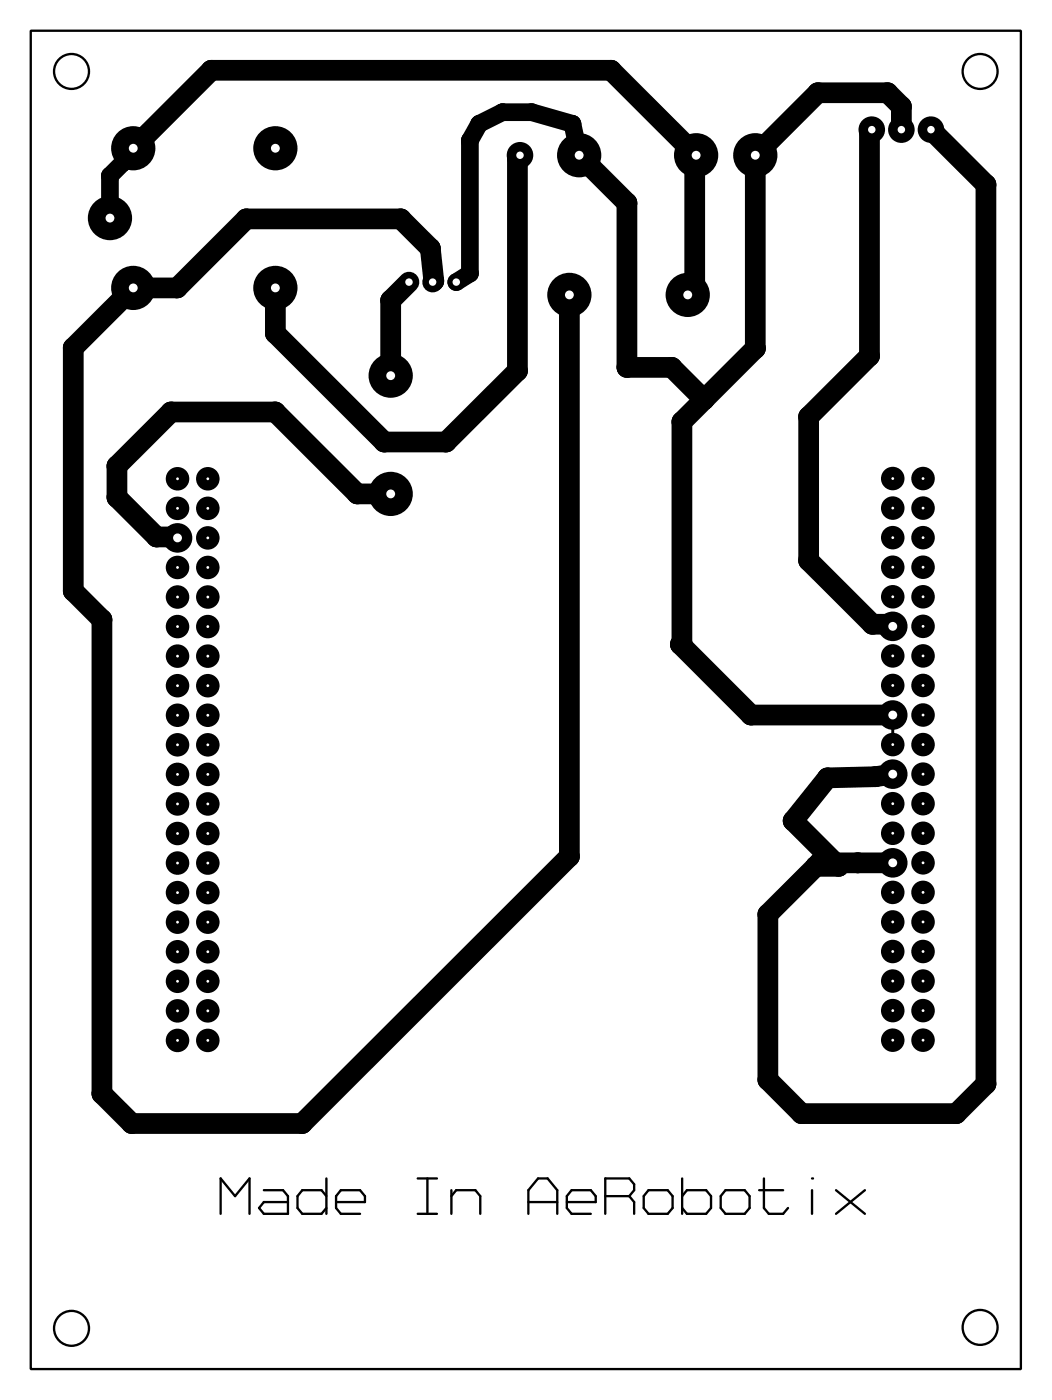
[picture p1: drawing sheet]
<svg xmlns="http://www.w3.org/2000/svg" width="90mm" height="120mm" viewBox="0 0 90 120" stroke-linecap="round" stroke-linejoin="round" font-family="sans-serif">
<path d="M11.4 12.7l-.9 1.3-1.1 1.1v3.6M49.7 13.3l-.6-2.7-3.5-1h-2.5l-2 1-.8 1.5v11.4l-1.1 .7" fill="none" stroke="#000" stroke-width="1.5"/>
<g fill="#000">
<circle cx="9.4" cy="15.1" r=".76"/>
<circle cx="10.5" cy="14" r=".76"/>
<circle cx="18.1" cy="6" r=".89"/>
<circle cx="21.1" cy="18.8" r=".89"/>
<circle cx="34.4" cy="18.8" r=".89"/>
<circle cx="40.3" cy="12.1" r=".76"/>
<circle cx="41.1" cy="10.6" r=".76"/>
<circle cx="43.1" cy="9.6" r=".76"/>
<circle cx="44.4" cy="13.6" r=".89"/>
<circle cx="45.6" cy="9.6" r=".76"/>
<circle cx="49.1" cy="10.6" r=".76"/>
<circle cx="52.5" cy="6" r=".89"/>
<circle cx="53.8" cy="17.4" r=".89"/>
<circle cx="59.6" cy="13.5" r=".89"/>
<circle cx="64.8" cy="14" r=".89"/>
<circle cx="65.1" cy="13.1" r=".89"/>
<circle cx="65.1" cy="13.1" r=".12"/>
<circle cx="70.2" cy="8" r=".89"/>
<circle cx="74.6" cy="11.1" r=".89"/>
<circle cx="76.2" cy="8" r=".89"/>
<circle cx="77.4" cy="9.2" r=".89"/>
<circle cx="84.6" cy="15.9" r=".89"/>
<circle cx="6.3" cy="29.9" r=".89"/>
<circle cx="14.7" cy="35.4" r=".89"/>
<circle cx="15.2" cy="24.7" r=".89"/>
<circle cx="23.6" cy="35.4" r=".89"/>
<circle cx="23.6" cy="28.6" r=".89"/>
<circle cx="33" cy="38" r=".89"/>
<circle cx="33.5" cy="25.8" r=".89"/>
<circle cx="36.9" cy="21.3" r=".89"/>
<circle cx="37.2" cy="24.1" r=".89"/>
<circle cx="38.3" cy="38" r=".89"/>
<circle cx="40.3" cy="23.5" r=".76"/>
<circle cx="44.4" cy="31.9" r=".89"/>
<circle cx="53.8" cy="31.6" r=".89"/>
<circle cx="57.7" cy="31.6" r=".89"/>
<circle cx="58.5" cy="36.2" r=".89"/>
<circle cx="59.6" cy="24.7" r=".89"/>
<circle cx="60.4" cy="34.3" r=".89"/>
<circle cx="64.8" cy="29.9" r=".89"/>
<circle cx="69.4" cy="35.8" r=".89"/>
<circle cx="74.6" cy="30.6" r=".89"/>
<circle cx="6.3" cy="50.8" r=".89"/>
<circle cx="8.7" cy="53.2" r=".89"/>
<circle cx="10" cy="40" r=".89"/>
<circle cx="10" cy="42.7" r=".89"/>
<circle cx="13.4" cy="46.1" r=".89"/>
<circle cx="15.2" cy="46.1" r=".89"/>
<circle cx="30.7" cy="42.4" r=".89"/>
<circle cx="58.4" cy="55.4" r=".89"/>
<circle cx="58.5" cy="55.2" r=".89"/>
<circle cx="69.4" cy="48.2" r=".89"/>
<circle cx="74.9" cy="53.6" r=".89"/>
<circle cx="76.5" cy="53.6" r=".89"/>
<circle cx="79.2" cy="41.1" r="1.01"/>
<circle cx="48.9" cy="73.6" r=".89"/>
<circle cx="64.5" cy="61.4" r=".89"/>
<circle cx="65.9" cy="78.6" r=".89"/>
<circle cx="68.1" cy="70.5" r=".89"/>
<circle cx="70" cy="74.4" r=".89"/>
<circle cx="70.3" cy="74.1" r=".89"/>
<circle cx="71" cy="66.8" r=".89"/>
<circle cx="71.7" cy="74.1" r=".89"/>
<circle cx="72" cy="74.4" r=".89"/>
<circle cx="73.6" cy="74.1" r=".89"/>
<circle cx="75.1" cy="66.7" r=".89"/>
<circle cx="76.6" cy="64.1" r=".12"/>
<circle cx="77" cy="64.4" r=".12"/>
<circle cx="8.7" cy="94" r=".89"/>
<circle cx="11.3" cy="96.5" r=".89"/>
<circle cx="25.9" cy="96.5" r=".89"/>
<circle cx="65.9" cy="92.8" r=".89"/>
<circle cx="68.8" cy="95.7" r=".89"/>
<circle cx="82.1" cy="95.7" r=".89"/>
<circle cx="84.6" cy="93.1" r=".89"/>
</g>
<path d="M11.4 12.7l6.7-6.7h34.4l7.3 7.3-.2 .2v11.2l-.6 .6M44.6 13.3l-.2 .3v18.3l-6.1 6.1h-5.3l-9.4-9.4v-3.9M49.7 13.3l4.1 4.1v14.2h3.9l2.7 2.7M74.8 11.1h-.2v19.5l-5.2 5.2v12.4l5.5 5.4h1.6l.1 .2M77.4 11.1v-2l-1.2-1.1h-6l-5.4 5.3v16.6l-6.3 6.3v19l-.1 .2 6.1 6h12.1M79.9 11.1l4.7 4.8v77.2l-2.5 2.6h-13.3l-2.9-2.9v-14.2l4.4-4.5h6.3M35.1 24.2l-1.6 1.6v6.5M37.1 24.2l.1-.1-.3-2.8-2.5-2.5h-13.3l-5.9 5.9h-3.8l-5.1 5.2v20.9l2.4 2.4v40.8l2.6 2.5h14.6l23-22.9v-48.3M33.5 42.4h-2.8l-7.1-7h-8.9l-4.7 4.6v2.7l3.4 3.4h1.8v.1M76.6 66.5l-1.5 .2-4.1 .1-2.9 3.7 3.9 3.9h-2" fill="none" stroke="#000" stroke-width="1.8"/>
<path d="M65.1 13.1l-.3 .2M76.6 61.4v2.7l.4 .3-.4-.4" fill="none" stroke="#000" stroke-width=".25"/>
<circle cx="79.2" cy="41.1" r=".12" fill="#fff"/>
<circle cx="79.2" cy="43.7" r="1.01" fill="#000"/>
<circle cx="79.2" cy="43.7" r=".12" fill="#fff"/>
<circle cx="79.2" cy="46.2" r="1.01" fill="#000"/>
<circle cx="79.2" cy="46.2" r=".12" fill="#fff"/>
<circle cx="79.2" cy="48.7" r="1.01" fill="#000"/>
<circle cx="79.2" cy="48.7" r=".12" fill="#fff"/>
<circle cx="79.2" cy="51.3" r="1.01" fill="#000"/>
<circle cx="79.2" cy="51.3" r=".12" fill="#fff"/>
<circle cx="79.2" cy="53.8" r="1.01" fill="#000"/>
<circle cx="79.2" cy="53.8" r=".12" fill="#fff"/>
<circle cx="79.2" cy="56.4" r="1.01" fill="#000"/>
<circle cx="79.2" cy="56.4" r=".12" fill="#fff"/>
<circle cx="79.2" cy="58.9" r="1.01" fill="#000"/>
<circle cx="79.2" cy="58.9" r=".12" fill="#fff"/>
<circle cx="79.2" cy="61.4" r="1.01" fill="#000"/>
<circle cx="79.2" cy="61.4" r=".12" fill="#fff"/>
<circle cx="79.2" cy="64" r="1.01" fill="#000"/>
<circle cx="79.2" cy="64" r=".12" fill="#fff"/>
<circle cx="79.2" cy="66.5" r="1.01" fill="#000"/>
<circle cx="79.2" cy="66.5" r=".12" fill="#fff"/>
<circle cx="79.2" cy="69.1" r="1.01" fill="#000"/>
<circle cx="79.2" cy="69.1" r=".12" fill="#fff"/>
<circle cx="79.2" cy="71.6" r="1.01" fill="#000"/>
<circle cx="79.2" cy="71.6" r=".12" fill="#fff"/>
<circle cx="79.2" cy="74.1" r="1.01" fill="#000"/>
<circle cx="79.2" cy="74.1" r=".12" fill="#fff"/>
<circle cx="79.2" cy="76.7" r="1.01" fill="#000"/>
<circle cx="79.2" cy="76.7" r=".12" fill="#fff"/>
<circle cx="79.2" cy="79.2" r="1.01" fill="#000"/>
<circle cx="79.2" cy="79.2" r=".12" fill="#fff"/>
<circle cx="79.2" cy="81.8" r="1.01" fill="#000"/>
<circle cx="79.2" cy="81.8" r=".12" fill="#fff"/>
<circle cx="79.2" cy="84.3" r="1.01" fill="#000"/>
<circle cx="79.2" cy="84.3" r=".12" fill="#fff"/>
<circle cx="79.2" cy="86.8" r="1.01" fill="#000"/>
<circle cx="79.2" cy="86.8" r=".12" fill="#fff"/>
<circle cx="79.2" cy="89.4" r="1.01" fill="#000"/>
<circle cx="79.2" cy="89.4" r=".12" fill="#fff"/>
<circle cx="76.6" cy="41.1" r="1.01" fill="#000"/>
<circle cx="76.6" cy="41.1" r=".12" fill="#fff"/>
<circle cx="76.6" cy="43.7" r="1.01" fill="#000"/>
<circle cx="76.6" cy="43.7" r=".12" fill="#fff"/>
<circle cx="76.6" cy="46.2" r="1.01" fill="#000"/>
<circle cx="76.6" cy="46.2" r=".12" fill="#fff"/>
<circle cx="76.6" cy="48.7" r="1.01" fill="#000"/>
<circle cx="76.6" cy="48.7" r=".12" fill="#fff"/>
<circle cx="76.6" cy="51.3" r="1.01" fill="#000"/>
<circle cx="76.6" cy="51.3" r=".12" fill="#fff"/>
<circle cx="76.6" cy="53.8" r="1.27" fill="#000"/>
<circle cx="76.6" cy="53.8" r=".38" fill="#fff"/>
<circle cx="76.6" cy="56.4" r="1.01" fill="#000"/>
<circle cx="76.6" cy="56.4" r=".12" fill="#fff"/>
<circle cx="76.6" cy="58.9" r="1.01" fill="#000"/>
<circle cx="76.6" cy="58.9" r=".12" fill="#fff"/>
<circle cx="76.6" cy="61.4" r="1.27" fill="#000"/>
<circle cx="76.6" cy="61.4" r=".38" fill="#fff"/>
<circle cx="76.6" cy="64" r="1.01" fill="#000"/>
<circle cx="76.6" cy="64" r=".12" fill="#fff"/>
<circle cx="76.6" cy="66.5" r="1.27" fill="#000"/>
<circle cx="76.6" cy="66.5" r=".38" fill="#fff"/>
<circle cx="76.6" cy="69.1" r="1.01" fill="#000"/>
<circle cx="76.6" cy="69.1" r=".12" fill="#fff"/>
<circle cx="76.6" cy="71.6" r="1.01" fill="#000"/>
<circle cx="76.6" cy="71.6" r=".12" fill="#fff"/>
<circle cx="76.6" cy="74.1" r="1.27" fill="#000"/>
<circle cx="76.6" cy="74.1" r=".38" fill="#fff"/>
<circle cx="76.6" cy="76.7" r="1.01" fill="#000"/>
<circle cx="76.6" cy="76.7" r=".12" fill="#fff"/>
<circle cx="76.6" cy="79.2" r="1.01" fill="#000"/>
<circle cx="76.6" cy="79.2" r=".12" fill="#fff"/>
<circle cx="76.6" cy="81.8" r="1.01" fill="#000"/>
<circle cx="76.6" cy="81.8" r=".12" fill="#fff"/>
<circle cx="76.6" cy="84.3" r="1.01" fill="#000"/>
<circle cx="76.6" cy="84.3" r=".12" fill="#fff"/>
<circle cx="76.6" cy="86.8" r="1.01" fill="#000"/>
<circle cx="76.6" cy="86.8" r=".12" fill="#fff"/>
<circle cx="76.6" cy="89.4" r="1.01" fill="#000"/>
<circle cx="76.6" cy="89.4" r=".12" fill="#fff"/>
<circle cx="15.2" cy="89.4" r="1.01" fill="#000"/>
<circle cx="15.2" cy="89.4" r=".12" fill="#fff"/>
<circle cx="15.2" cy="86.9" r="1.01" fill="#000"/>
<circle cx="15.2" cy="86.9" r=".12" fill="#fff"/>
<circle cx="15.2" cy="84.3" r="1.01" fill="#000"/>
<circle cx="15.2" cy="84.3" r=".12" fill="#fff"/>
<circle cx="15.2" cy="81.8" r="1.01" fill="#000"/>
<circle cx="15.2" cy="81.8" r=".12" fill="#fff"/>
<circle cx="15.2" cy="79.2" r="1.01" fill="#000"/>
<circle cx="15.2" cy="79.2" r=".12" fill="#fff"/>
<circle cx="15.2" cy="76.7" r="1.01" fill="#000"/>
<circle cx="15.2" cy="76.7" r=".12" fill="#fff"/>
<circle cx="15.2" cy="74.2" r="1.01" fill="#000"/>
<circle cx="15.2" cy="74.2" r=".12" fill="#fff"/>
<circle cx="15.2" cy="71.6" r="1.01" fill="#000"/>
<circle cx="15.2" cy="71.6" r=".12" fill="#fff"/>
<circle cx="15.2" cy="69.1" r="1.01" fill="#000"/>
<circle cx="15.2" cy="69.1" r=".12" fill="#fff"/>
<circle cx="15.2" cy="66.5" r="1.01" fill="#000"/>
<circle cx="15.2" cy="66.5" r=".12" fill="#fff"/>
<circle cx="15.2" cy="64" r="1.01" fill="#000"/>
<circle cx="15.2" cy="64" r=".12" fill="#fff"/>
<circle cx="15.2" cy="61.5" r="1.01" fill="#000"/>
<circle cx="15.2" cy="61.5" r=".12" fill="#fff"/>
<circle cx="15.2" cy="58.9" r="1.01" fill="#000"/>
<circle cx="15.2" cy="58.9" r=".12" fill="#fff"/>
<circle cx="15.2" cy="56.4" r="1.01" fill="#000"/>
<circle cx="15.2" cy="56.4" r=".12" fill="#fff"/>
<circle cx="15.2" cy="53.8" r="1.01" fill="#000"/>
<circle cx="15.2" cy="53.8" r=".12" fill="#fff"/>
<circle cx="15.2" cy="51.3" r="1.01" fill="#000"/>
<circle cx="15.2" cy="51.3" r=".12" fill="#fff"/>
<circle cx="15.2" cy="48.8" r="1.01" fill="#000"/>
<circle cx="15.2" cy="48.8" r=".12" fill="#fff"/>
<circle cx="15.2" cy="46.2" r="1.27" fill="#000"/>
<circle cx="15.2" cy="46.2" r=".38" fill="#fff"/>
<circle cx="15.2" cy="43.7" r="1.01" fill="#000"/>
<circle cx="15.2" cy="43.7" r=".12" fill="#fff"/>
<circle cx="15.2" cy="41.1" r="1.01" fill="#000"/>
<circle cx="15.2" cy="41.1" r=".12" fill="#fff"/>
<circle cx="17.8" cy="89.4" r="1.01" fill="#000"/>
<circle cx="17.8" cy="89.4" r=".12" fill="#fff"/>
<circle cx="17.8" cy="86.9" r="1.01" fill="#000"/>
<circle cx="17.8" cy="86.9" r=".12" fill="#fff"/>
<circle cx="17.8" cy="84.3" r="1.01" fill="#000"/>
<circle cx="17.8" cy="84.3" r=".12" fill="#fff"/>
<circle cx="17.8" cy="81.8" r="1.01" fill="#000"/>
<circle cx="17.8" cy="81.8" r=".12" fill="#fff"/>
<circle cx="17.8" cy="79.2" r="1.01" fill="#000"/>
<circle cx="17.8" cy="79.2" r=".12" fill="#fff"/>
<circle cx="17.8" cy="76.7" r="1.01" fill="#000"/>
<circle cx="17.8" cy="76.7" r=".12" fill="#fff"/>
<circle cx="17.8" cy="74.2" r="1.01" fill="#000"/>
<circle cx="17.8" cy="74.2" r=".12" fill="#fff"/>
<circle cx="17.8" cy="71.6" r="1.01" fill="#000"/>
<circle cx="17.8" cy="71.6" r=".12" fill="#fff"/>
<circle cx="17.8" cy="69.1" r="1.01" fill="#000"/>
<circle cx="17.8" cy="69.1" r=".12" fill="#fff"/>
<circle cx="17.8" cy="66.5" r="1.01" fill="#000"/>
<circle cx="17.8" cy="66.5" r=".12" fill="#fff"/>
<circle cx="17.8" cy="64" r="1.01" fill="#000"/>
<circle cx="17.8" cy="64" r=".12" fill="#fff"/>
<circle cx="17.8" cy="61.5" r="1.01" fill="#000"/>
<circle cx="17.8" cy="61.5" r=".12" fill="#fff"/>
<circle cx="17.8" cy="58.9" r="1.01" fill="#000"/>
<circle cx="17.8" cy="58.9" r=".12" fill="#fff"/>
<circle cx="17.8" cy="56.4" r="1.01" fill="#000"/>
<circle cx="17.8" cy="56.4" r=".12" fill="#fff"/>
<circle cx="17.8" cy="53.8" r="1.01" fill="#000"/>
<circle cx="17.8" cy="53.8" r=".12" fill="#fff"/>
<circle cx="17.8" cy="51.3" r="1.01" fill="#000"/>
<circle cx="17.8" cy="51.3" r=".12" fill="#fff"/>
<circle cx="17.8" cy="48.8" r="1.01" fill="#000"/>
<circle cx="17.8" cy="48.8" r=".12" fill="#fff"/>
<circle cx="17.8" cy="46.2" r="1.01" fill="#000"/>
<circle cx="17.8" cy="46.2" r=".12" fill="#fff"/>
<circle cx="17.8" cy="43.7" r="1.01" fill="#000"/>
<circle cx="17.8" cy="43.7" r=".12" fill="#fff"/>
<circle cx="17.8" cy="41.1" r="1.01" fill="#000"/>
<circle cx="17.8" cy="41.1" r=".12" fill="#fff"/>
<circle cx="11.4" cy="12.7" r="1.9" fill="#000"/>
<circle cx="11.4" cy="12.7" r=".38" fill="#fff"/>
<circle cx="11.4" cy="24.7" r="1.9" fill="#000"/>
<circle cx="11.4" cy="24.7" r=".38" fill="#fff"/>
<circle cx="9.4" cy="18.7" r="1.9" fill="#000"/>
<circle cx="9.4" cy="18.7" r=".38" fill="#fff"/>
<circle cx="23.6" cy="12.7" r="1.9" fill="#000"/>
<circle cx="23.6" cy="12.7" r=".38" fill="#fff"/>
<circle cx="23.6" cy="24.7" r="1.9" fill="#000"/>
<circle cx="23.6" cy="24.7" r=".38" fill="#fff"/>
<circle cx="79.9" cy="11.1" r="1.14" fill="#000"/>
<circle cx="79.9" cy="11.1" r=".32" fill="#fff"/>
<circle cx="77.4" cy="11.1" r="1.14" fill="#000"/>
<circle cx="77.4" cy="11.1" r=".32" fill="#fff"/>
<circle cx="74.8" cy="11.1" r="1.14" fill="#000"/>
<circle cx="74.8" cy="11.1" r=".32" fill="#fff"/>
<circle cx="59.8" cy="13.3" r="1.9" fill="#000"/>
<circle cx="59.8" cy="13.3" r=".38" fill="#fff"/>
<circle cx="64.8" cy="13.3" r="1.9" fill="#000"/>
<circle cx="64.8" cy="13.3" r=".38" fill="#fff"/>
<circle cx="44.6" cy="13.3" r="1.14" fill="#000"/>
<circle cx="44.6" cy="13.3" r=".32" fill="#fff"/>
<circle cx="49.7" cy="13.3" r="1.9" fill="#000"/>
<circle cx="49.7" cy="13.3" r=".38" fill="#fff"/>
<circle cx="39.2" cy="24.2" r=".76" fill="#000"/>
<circle cx="39.2" cy="24.2" r=".32" fill="#fff"/>
<circle cx="37.1" cy="24.2" r=".76" fill="#000"/>
<circle cx="37.1" cy="24.2" r=".32" fill="#fff"/>
<circle cx="35.1" cy="24.2" r=".76" fill="#000"/>
<circle cx="35.1" cy="24.2" r=".32" fill="#fff"/>
<circle cx="33.5" cy="42.4" r="1.9" fill="#000"/>
<circle cx="33.5" cy="42.4" r=".38" fill="#fff"/>
<circle cx="33.5" cy="32.3" r="1.9" fill="#000"/>
<circle cx="33.5" cy="32.3" r=".38" fill="#fff"/>
<circle cx="48.9" cy="25.3" r="1.9" fill="#000"/>
<circle cx="48.9" cy="25.3" r=".38" fill="#fff"/>
<circle cx="59" cy="25.3" r="1.9" fill="#000"/>
<circle cx="59" cy="25.3" r=".38" fill="#fff"/>
<g fill="none" stroke="#000" stroke-width=".2">
<path d="M2.6 2.6h85v115h-85zM18.9 104.3v-3l1.3 1.5 1.2-1.5v3M22.6 102.3h1.7l.4 .5v1.5h-2.1l-.4-.5 .4-.5h2.1M28 102.8l-.4-.5h-1.7l-.4 .5v1l.4 .5h1.7l.4-.5M28 101.3v3M28.8 103.3h2.5v-.5l-.4-.5h-1.6l-.5 .5v1l.5 .5h1.6M35.9 104.3h1.6M35.9 101.3h1.6M36.7 101.3v3M38.7 102.8l.5-.5h1.6l.4 .5v1.5M38.7 102.3v2M45.4 103.3h2.4"/>
<path d="M45.4 104.3v-2l.8-1h.8l.8 1v2M48.7 103.3h2.4v-.5l-.4-.5h-1.6l-.4 .5v1l.4 .5h1.6M52 102.8h2M54 102.8l.4-.5v-.5l-.4-.5h-2v3M54 102.8l.4 .5v1M55.7 102.3h1.6l.4 .5v1l-.4 .5h-1.6l-.4-.5v-1zM58.6 102.8l.4-.5h1.6l.4 .5v1l-.4 .5h-1.6l-.4-.5M58.6 101.3v3M62.3 102.3h1.6l.4 .5v1l-.4 .5h-1.6l-.4-.5v-1zM65.2 102.3h2M65.6 101.3v2.5l.4 .5h1.2l.4-.5M69.7 101.3h.1"/>
<path d="M69.7 102.3v2M71.8 102.3l2.4 2M74.2 102.3l-2.4 2"/>
<circle cx="6.1" cy="6.1" r="1.5"/>
<circle cx="84.1" cy="6.1" r="1.5"/>
<circle cx="6.1" cy="114.1" r="1.5"/>
<circle cx="84.1" cy="114.1" r="1.5"/>
</g>
</svg>
